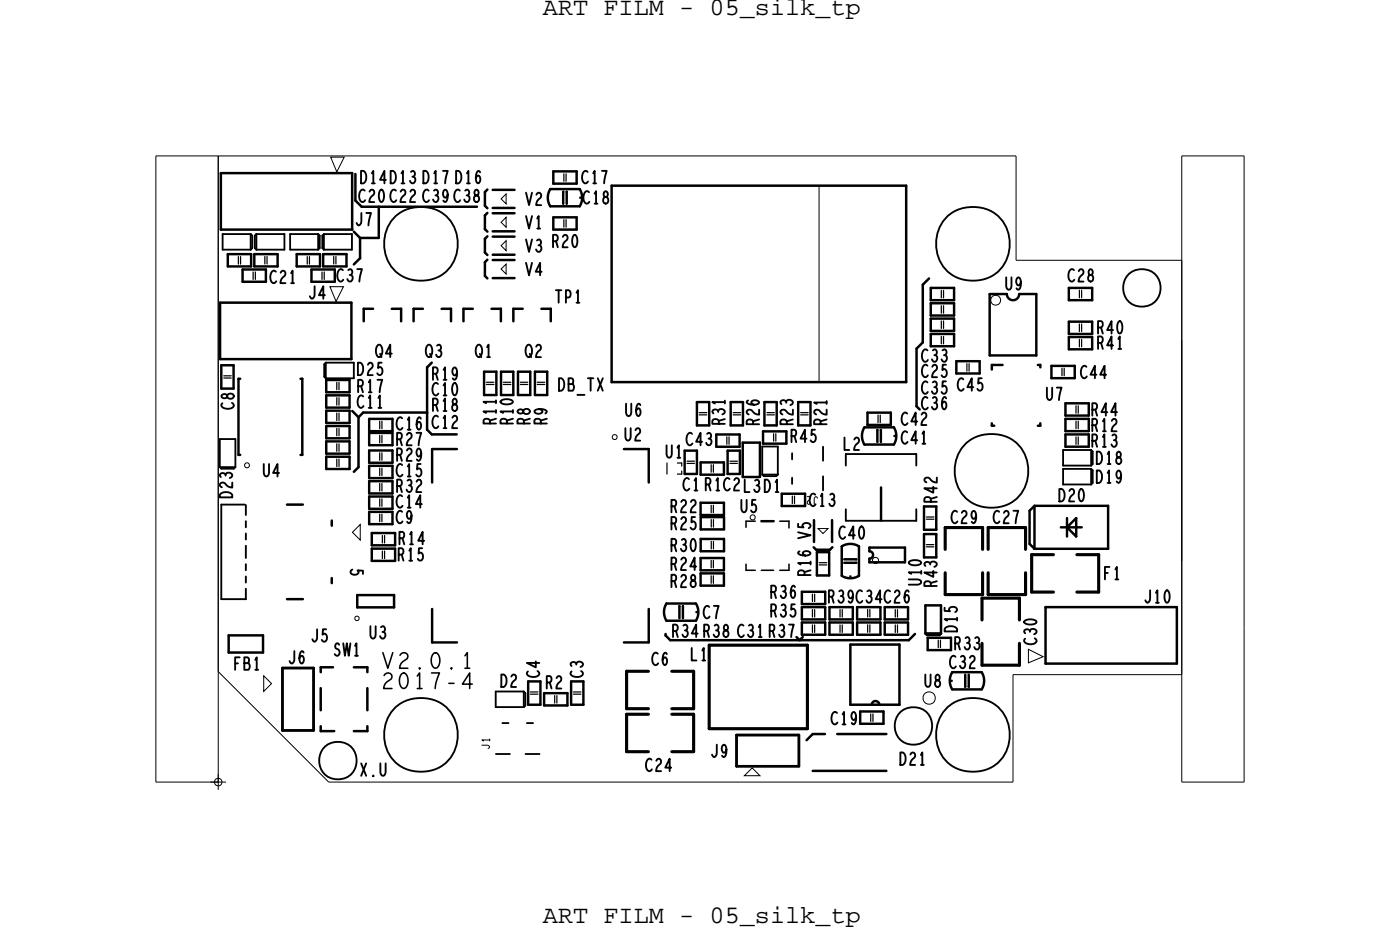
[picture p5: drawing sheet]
<svg xmlns="http://www.w3.org/2000/svg" width="114mm" height="76mm" viewBox="0 0 114 76" stroke-linecap="round" stroke-linejoin="round" font-family="sans-serif">
<defs><g id="words">
<g font-size="2.1">
<text x="44.2" y="1.2">ART FILM - 05_silk_tp</text>
<text x="44.2" y="75.2">ART FILM - 05_silk_tp</text>
</g>
<g font-size="1">
<text x="47.5" y="16.6">C18</text>
<text x="27.4" y="22.9">C37</text>
<text x="34.7" y="29.1">Q3</text>
<text x="38.7" y="29.1">Q1</text>
<text x="75.1" y="29.5">C33</text>
<text x="89.4" y="28.4">R41</text>
<text x="29.1" y="33.2">C11</text>
<text x="29.1" y="32">R17</text>
<text x="32.3" y="35">C16</text>
<text x="35.2" y="30.9">R19</text>
<text x="35.2" y="33.5">R18</text>
<text x="40.4" y="34.6" transform="rotate(-90 40.4 34.6)">R11</text>
<text x="41.8" y="34.6" transform="rotate(-90 41.8 34.6)">R10</text>
<text x="59.1" y="34.6" transform="rotate(-90 59.1 34.6)">R31</text>
<text x="64.6" y="34.7" transform="rotate(-90 64.6 34.7)">R23</text>
<text x="67.3" y="34.7" transform="rotate(-90 67.3 34.7)">R21</text>
<text x="88.9" y="35.1">R12</text>
<text x="18.9" y="40.6" transform="rotate(-90 18.9 40.6)">D23</text>
<text x="32.3" y="38.8">C15</text>
<text x="32.3" y="37.5">R29</text>
<text x="32.3" y="41.4">C14</text>
<text x="32.3" y="40.1">R32</text>
<text x="55.6" y="40">C1 R1C2 L3 D1</text>
<text x="64.4" y="36">R45</text>
<text x="65.9" y="41.2">C13</text>
<text x="88.9" y="36.4">R13</text>
<text x="32.4" y="45.7">R15</text>
<text x="32.4" y="44.3">R14</text>
<text x="54.6" y="44.9">R30</text>
<text x="66" y="46.9" transform="rotate(-90 66 46.9)">R16</text>
<text x="76.3" y="47.8" transform="rotate(-90 76.3 47.8)">R43</text>
<text x="89.9" y="47.2">F1</text>
<text x="54.7" y="51.9">R34 R38 C31 R37</text>
<text x="62.7" y="48.7">R36</text>
<text x="62.7" y="50.2">R35</text>
<text x="77.7" y="52.9">R33</text>
<text x="19" y="54.6">FB1</text>
</g>
</g></defs>
<!-- layer: Board Outline -->
<g fill="none" stroke="#000" stroke-width=".08">
<path d="M12.7 12.7h5.1zM12.7 12.7v51zM17.8 12.7v38.5zM17.8 12.7v42zM17.8 12.7h65zM82.8 12.7v8.5zM96.3 12.7h5.1zM96.3 12.7v51zM101.4 12.7v38.5zM82.8 21.2h13.5zM96.3 27.7v18zM96.3 21.2v33.8z"/>
<path d="M17.8 54.7l9 9zM17.8 51.2v12.5zM82.5 55h13.8zM82.5 55v8.7zM101.4 51.2v12.5zM12.7 63.7h5.1zM26.8 63.7h55.7zM96.3 63.7h5.1z"/>
</g>
<g fill="none" stroke="#000" stroke-width=".2">
<path d="M28.8 18.9l.5 .5zM29 16.3l.5 .5zM29 14.2v2.1zM29.3 19.4h1.6zM29.3 19.4v1.6zM29.5 16.8h9.4zM30.9 16.8v2.6zM28.7 33.5l.5 .5zM28.8 38.4l.4-.4zM29.2 34l.4-.4zM29.2 34v4zM29.3 21l-.5 .5z"/>
<path d="M29.6 33.6h5.2zM34.8 29.9v3.7zM34.8 35l.4 .4zM34.8 33.6v1.4zM35.2 29.5l-.4 .4zM35.2 35.4h2zM74.7 33.1l.2 .3zM74.7 28.4v4.7zM75.2 27.9l-.5 .5zM75.2 23.2v4.7zM75.7 22.7l-.5 .5zM54.2 51.8l.4 .3z"/>
<path d="M54.2 51.6v.2zM54.6 52.1h19.4zM64.9 51.9l.3 .2zM65.4 51.9l-.2 .2zM74.5 51.6l-.5 .5z"/>
</g>
<!-- layer: Components -->
<g fill="none" stroke="#000" stroke-width=".08">
<path d="M26.9 12.8h1.1l-.6 1.2zM40.8 16.2l.4-.4v.8zM40.8 18.1l.4-.4v.8zM66.7 15.1h7.1v16h-7.1zM19.9 37.8l.2-.1 .2 .1v.2l-.2 .1-.2-.1zM26.9 23.4h1.1l-.6 1.2zM40.8 21.9l.4-.4v.8zM40.8 20l.4-.4v.8zM49.9 35.5l.2-.1 .2 .1v.2l-.2 .1-.2-.1zM21.5 55l.6 .7-.6 .6zM28.9 50.3l.2-.1 .1 .1v.2h-.1h-.2zM29.3 42.7v1.3l-.6-.6z"/>
<path d="M61.1 42l.2-.1 .2 .1v.2l-.2 .1-.2-.1zM66.6 43.1h.9l-.4 .4zM71.1 45.5l.2-.1 .2 .1 .1 .2-.1 .1-.2 .1-.2-.1v-.1zM83.8 52.9l1.2 .6-1.2 .5zM60.6 63.2l.7-.7 .6 .7z"/>
<circle cx="81.1" cy="24.5" r=".4"/>
<circle cx="75.7" cy="56.9" r=".5"/>
</g>
<g fill="none" stroke="#000" stroke-width=".2">
<path d="M18 14.1h10.7zM18 14.1v4.6zM18 18.7h10.7zM28.7 14.1v4.6zM39.5 19.5v1.1zM39.5 19.5l.2-.3zM39.5 16.8l.2 .2zM39.5 15.6v1.2zM39.5 15.6l.2-.2zM39.5 18.7l.2 .2zM39.5 17.5v1.2zM39.5 17.5l.2-.2z"/>
<path d="M40.1 19.3h1.8zM40.1 16.9h1.8zM40.1 15.5h1.8zM40.1 18.8h1.8zM40.1 17.4h1.8zM44.8 15.4h2.4zM44.8 16.8h2.4zM44.8 15.4a1.32 1.32 0 0 0 0 1.4M45.1 17.7v1zM45.1 17.7h1.9zM45.1 18.7h1.9zM45.1 15h1.9z"/>
<path d="M45.1 14v1zM45.1 14h1.9zM45.9 15.6h.1M45.9 15.6v1zM46.2 15.6h.1M46.2 15.6v1zM47 17.7v1zM47 14v1zM47.2 15.4a1.32 1.32 0 0 1 0 1.4M49.8 15.1h24zM49.8 15.1v16zM73.8 15.1v16z"/>
<path d="M17.9 24.7h10.7zM17.9 24.7v4.6zM17.9 29.3h10.7zM18 29.8h1zM18 31.7h1zM18 29.8v1.9zM18.6 21.7h1.9zM18.6 20.7v1zM18.6 20.7h1.9zM19 29.8v1.9zM19.4 30.9h.2zM19.4 30.9v6.2z"/>
<path d="M19.4 37.1h.2zM19.8 23h1.9zM19.8 22v1zM19.8 22h1.9zM20.5 20.7v1zM20.7 20.7v1zM20.7 20.7h1.9zM20.7 21.7h1.9zM21.7 22v1zM22.6 20.7v1zM24.2 21.7h1.9zM24.2 20.7v1z"/>
<path d="M24.2 20.7h1.9zM24.5 30.9h.1zM24.5 37.1h.1zM24.6 30.9v6.2zM25.4 23h1.9zM25.4 22v1zM25.4 22h1.9zM26.1 20.7v1zM26.3 20.7v1zM26.3 20.7h1.9zM26.3 21.7h1.9zM26.6 33.5v1z"/>
<path d="M26.6 33.5h1.9zM26.6 34.5h1.9zM26.6 37h1.9zM26.6 36v1zM26.6 36h1.9zM26.6 31v1zM26.6 31h1.9zM26.6 32h1.9zM26.6 37.2v1zM26.6 37.2h1.9zM26.6 38.2h1.9zM26.6 32.2v1z"/>
<path d="M26.6 32.2h1.9zM26.6 33.2h1.9zM26.6 34.7v1zM26.6 34.7h1.9zM26.6 35.7h1.9zM28.2 20.7v1zM28.5 33.5v1zM28.5 36v1zM28.5 31v1zM28.5 37.2v1zM28.5 32.2v1zM28.5 34.7v1z"/>
<path d="M28.6 24.7v4.6zM29.6 25.2v1zM29.6 25.2h.8zM30.1 39.2v1zM30.1 39.2h1.9zM30.1 36.7v1zM30.1 36.7h1.9zM30.1 37.7h1.9zM30.1 36.3h1.9zM30.1 35.3v1zM30.1 35.3h1.9zM30.1 34.1v1z"/>
<path d="M30.1 34.1h1.9zM30.1 35.1h1.9zM30.1 37.9v1zM30.1 37.9h1.9zM30.1 38.9h1.9zM31.9 25.2h.8zM32 35.3v1zM32.7 25.2v1zM33.7 25.2v1zM33.7 25.2h.8zM35.2 36.6v2.7zM35.2 36.6h2z"/>
<path d="M36 25.2h.7zM36.7 25.2v1zM37.8 25.2v1zM37.8 25.2h.7zM39.4 30.3v1.9zM39.4 30.3h1zM39.5 22.5l.2 .2zM39.5 21.4v1.1zM39.5 21.4l.2-.2zM39.5 20.6l.2 .2zM40 25.2h.8zM40.1 22.7h1.8z"/>
<path d="M40.1 21.2h1.8zM40.1 20.7h1.8zM40.4 30.3v1.9zM40.8 25.2v1zM40.8 30.3v1.9zM40.8 30.3h1zM41.8 30.3v1.9zM41.8 25.2v1zM41.8 25.2h.8zM42.2 32.2h1zM42.2 30.3v1.9zM42.2 30.3h1z"/>
<path d="M43.2 30.3v1.9zM43.6 32.2h1zM43.6 30.3v1.9zM43.6 30.3h1zM44.1 25.2h.8zM44.6 30.3v1.9zM44.9 25.2v1zM49.8 31.1h24zM50.8 36.6h2.1zM52.9 36.6v2.7zM55.8 38.6h1zM55.8 36.7v1.9z"/>
<path d="M55.8 36.7h1zM56.8 36.7v1.9zM56.8 34.7h1zM56.8 32.8v1.9zM56.8 32.8h1zM57.1 37.7v1zM57.1 37.7h1.9zM57.1 38.7h1.9zM57.8 32.8v1.9zM58.4 35.4v1zM58.4 35.4h1.9zM58.4 36.4h1.9z"/>
<path d="M59 37.7v1zM59.3 38.6h1zM59.3 36.7v1.9zM59.3 36.7h1zM59.5 32.8h1zM59.5 34.7h1zM59.5 32.8v1.9zM60.3 35.4v1zM60.3 36.7v1.9zM60.5 38.9h1.4zM60.5 36.1h1.4zM60.5 36.1v2.8z"/>
<path d="M60.5 32.8v1.9zM61.9 36.1v2.8zM62.2 35.1v1zM62.2 35.1h1.9zM62.2 36.1h1.9zM62.3 32.8h1zM62.3 34.7h1zM62.3 32.8v1.9zM63.3 32.8v1.9zM65 32.8h1zM65 34.7h1zM65 32.8v1.9z"/>
<path d="M66 32.8v1.9zM70.4 34.8h2.4zM70.4 36.2h2.4zM70.4 34.8a1.32 1.32 0 0 0 0 1.4M70.7 34.6h1.9zM70.7 33.6v1zM70.7 33.6h1.9zM71.5 35h.1M71.5 35v1zM71.8 35v1zM71.8 35h.1M71.8 39.7v2.7z"/>
<path d="M72.6 33.6v1zM72.8 34.8a1.32 1.32 0 0 1 0 1.4M75.8 28.2h1.9zM75.8 27.2v1zM75.8 27.2h1.9zM75.8 26v1zM75.8 26h1.9zM75.8 27h1.9zM75.8 24.5h1.9zM75.8 23.5v1zM75.8 23.5h1.9zM75.8 25.7h1.9z"/>
<path d="M75.8 24.7v1zM75.8 24.7h1.9zM77.7 27.2v1zM77.7 26v1zM77.7 23.5v1zM77.7 24.7v1zM77.9 30.4h1.9zM77.9 29.4v1zM77.9 29.4h1.9zM79.8 29.4v1zM80.6 24h1.4zM80.6 24v5z"/>
<path d="M80.6 29h3.8zM80.8 29.7v.4zM80.8 29.7h.9zM80.8 34.7h.2zM80.8 34.5v.2zM82 24l.2 .3 .3 .2 .4-.2 .1-.3M83 24h1.4zM84.4 24v5zM84.6 29.7h.2zM84.6 34.7h.2zM84.8 29.7v.2zM84.8 34.5v.2z"/>
<path d="M85.7 29.8v1zM85.7 29.8h1.9zM85.7 30.8h1.9zM86.8 33.9h1.9zM86.8 32.9v1zM86.8 32.9h1.9zM86.8 36.4h1.9zM86.8 35.4v1zM86.8 35.4h1.9zM86.8 34.1v1zM86.8 34.1h1.9zM86.8 35.1h1.9z"/>
<path d="M87.1 27.5v1zM87.1 27.5h1.9zM87.1 28.5h1.9zM87.1 26.2v1zM87.1 26.2h1.9zM87.1 27.2h1.9zM87.1 23.5v1zM87.1 23.5h1.9zM87.1 24.5h1.9zM87.6 29.8v1zM88.7 32.9v1zM88.7 35.4v1z"/>
<path d="M88.7 34.1v1zM89 27.5v1zM89 26.2v1zM89 23.5v1zM18.6 51.8h2.8zM18.6 51.8v1.4zM18.6 53.2h2.8zM21.4 51.8v1.4zM23 54.4h2.6zM23 54.4v5.1zM23 59.5h2.6zM23.4 41.1h1.3z"/>
<path d="M23.4 48.8h1.3zM25.6 54.4v5.1zM26.1 54.4v.4zM26.1 54.4h1zM26.1 59.2v.4zM26.1 59.6h1.1zM26.1 56.1v1.8zM27 42.4v.4zM27 47.1v.4zM28.8 54.4h1.1zM28.8 59.6h1.1zM29.1 48.5v1z"/>
<path d="M29.1 48.5h3zM29.1 49.5h3zM29.9 54.4v.4zM29.9 56.1v1.8zM29.9 59.2v.4zM30.1 40.2h1.9zM30.1 41.7v1zM30.1 41.7h1.9zM30.1 42.7h1.9zM30.1 40.4v1zM30.1 40.4h1.9zM30.1 41.4h1.9z"/>
<path d="M30.3 45.7h1.9zM30.3 44.7v1zM30.3 44.7h1.9zM30.3 44.4h1.9zM30.3 43.4v1zM30.3 43.4h1.9zM32 41.7v1zM32.1 48.5v1zM35.2 52.3h2zM35.2 49.6v2.7zM43 57.4h1zM43 55.5v1.9z"/>
<path d="M43 55.5h1zM44 55.5v1.9zM44.3 57.5h1.9zM44.3 56.5v1zM44.3 56.5h1.9zM46.2 56.5v1zM46.5 57.4h1zM46.5 55.5v1.9zM46.5 55.5h1zM47.5 55.5v1.9zM50.8 52.3h2.1zM52.9 49.6v2.7z"/>
<path d="M54.3 49.2h2.4zM54.3 50.6h2.4zM54.3 49.2a1.32 1.32 0 0 0 0 1.4M55.4 49.4h.1M55.4 49.4v1zM55.6 49.4v1zM55.6 49.4h.1M56.7 49.2a1.32 1.32 0 0 1 0 1.4M57.1 47.7h1.9zM57.1 46.7v1zM57.1 46.7h1.9zM57.1 45.5v1z"/>
<path d="M57.1 45.5h1.9zM57.1 46.5h1.9zM57.1 42h1.9zM57.1 41v1zM57.1 41h1.9zM57.1 44.9h1.9zM57.1 43.9v1zM57.1 43.9h1.9zM57.1 43.1h1.9zM57.1 42.1v1zM57.1 42.1h1.9zM59 46.7v1z"/>
<path d="M59 45.5v1zM59 41v1zM59 43.9v1zM59 42.1v1zM60 59.9h5.1zM60 59.9v2.5zM62 42.5h1zM63.7 40.2v1zM63.7 40.2h1.9zM63.7 41.2h1.9zM65.1 59.9v2.5zM65.3 48.2v1z"/>
<path d="M65.3 48.2h1.9zM65.3 49.2h1.9zM65.3 50.5h1.9zM65.3 49.5v1zM65.3 49.5h1.9zM65.3 51.7h1.9zM65.3 50.7v1zM65.3 50.7h1.9zM65.6 40.2v1zM66.2 59.8h1zM66.3 44.6l.2 .2zM66.3 42.4v1.7z"/>
<path d="M66.5 44.8h1.1zM66.6 46.9h1zM66.6 45v1.9zM66.6 45h1zM67.2 48.2v1zM67.2 49.5v1zM67.2 50.7v1zM67.6 45v1.9zM67.6 50.5h1.9zM67.6 49.5v1zM67.6 49.5h1.9zM67.6 51.7h1.9z"/>
<path d="M67.6 50.7v1zM67.6 50.7h1.9zM67.6 44.8l.2-.2zM67.8 42.4v1.7zM68.2 59.8h4zM68.6 46.9a1.32 1.32 0 0 0 1.4 0M68.6 44.5v2.4zM68.6 44.5a1.32 1.32 0 0 1 1.4 0M68.8 45.6h1zM68.8 45.8h1zM69.3 57.4h4zM69.3 52.5v4.9z"/>
<path d="M69.3 52.5h4zM69.5 49.5v1zM69.5 50.7v1zM69.8 45.6h.1M69.8 45.8h.1M69.8 49.5v1zM69.8 49.5h1.9zM69.8 50.5h1.9zM69.8 50.7v1zM69.8 50.7h1.9zM69.8 51.7h1.9zM70 44.5v2.4z"/>
<path d="M70.1 59h1.9zM70.1 58v1zM70.1 58h1.9zM70.8 45.5v.3zM70.8 45.8h2.9zM70.8 44.6h2.9zM70.8 44.6v.3zM70.8 44.9l.2 .1 .1 .2-.1 .2-.2 .1M71 57.4l.1-.2 .2-.1 .2 .1 .1 .2M71.7 49.5v1zM71.7 50.7v1zM72 58v1z"/>
<path d="M72.1 51.7h1.9zM72.1 50.7v1zM72.1 50.7h1.9zM72.1 50.5h1.9zM72.1 49.5v1zM72.1 49.5h1.9zM73.3 52.5v4.9zM73.7 44.6v1.2zM74 50.7v1zM74 49.5v1zM75.3 45.4h1zM75.3 43.5v1.9z"/>
<path d="M75.3 43.5h1zM75.3 41.3h1zM75.3 43.2h1zM75.3 41.3v1.9zM75.4 51.6l.1 .1zM75.4 51.6h1.3zM75.4 49.3h1.3zM75.4 49.3v2.3zM75.5 51.7h1zM75.6 52v1zM75.6 52h1.9zM75.6 53h1.9z"/>
<path d="M76.3 43.5v1.9zM76.3 41.3v1.9zM76.5 51.7l.2-.1zM76.7 49.3v2.3zM77.6 56.2h2.4zM77.6 54.8h2.4zM77.6 54.8a1.32 1.32 0 0 0 0 1.4M78.6 55.9h.1M78.6 55v.9zM78.9 55.9h.1M78.9 55v.9zM80 54.8a1.32 1.32 0 0 1 0 1.4"/>
<path d="M83.9 41.6l.4-.4zM83.9 41.6v2.7zM83.9 44.3l.4 .4zM84.3 44.7h.1M84.3 41.2v3.5zM84.3 41.2h6zM84.3 44.7h6zM85.2 49.5h10.7zM85.2 49.5v4.6zM85.2 54.1h10.7zM86.4 43h1.7zM86.9 42.2v.8z"/>
<path d="M86.9 43l.8-.8zM86.9 43l.8 .7zM86.9 43v.7zM87.7 42.2v1.5zM90.3 41.2v3.5zM95.9 49.5v4.6zM60 62.4h5.1zM65.7 60.3l.5-.5zM66.2 62.8h6z"/>
</g>
<path d="M60.8 42.5h.7zM60.8 42.5v.5zM60.8 46v.5zM60.8 46.5h.7zM62 46.5h1zM63.5 42.5h.8zM63.5 46.5h.8zM64.3 42.5v.5zM64.3 46v.5z" fill="none" stroke="#000" stroke-width=".12"/>
<g fill="none" stroke="#000" stroke-width=".1">
<path d="M45.9 17.9v.6zM45.9 14.2v.6zM46.1 17.9v.6zM46.1 14.2v.6zM18.2 30.6h.6zM18.2 30.8h.6zM19.4 20.9v.6zM19.6 20.9v.6zM20.6 22.2v.6zM20.8 22.2v.6zM21.6 20.9v.6zM21.8 20.9v.6z"/>
<path d="M25 20.9v.6zM25.2 20.9v.6zM26.2 22.2v.6zM26.4 22.2v.6zM27.2 20.9v.6zM27.4 20.9v.6zM27.4 33.6v.7zM27.4 36.2v.6zM27.4 31.1v.7zM27.4 37.4v.6zM27.4 32.4v.6zM27.4 34.9v.6z"/>
<path d="M27.6 33.6v.7zM27.6 36.2v.6zM27.6 31.1v.7zM27.6 37.4v.6zM27.6 32.4v.6zM27.6 34.9v.6zM30.9 39.4v.6zM30.9 36.9v.6zM30.9 35.5v.6zM30.9 34.3v.6zM30.9 38.1v.6zM31.1 39.4v.6z"/>
<path d="M31.1 36.9v.6zM31.1 35.5v.6zM31.1 34.3v.6zM31.1 38.1v.6zM39.6 31.3h.6zM39.6 31.1h.6zM41 31.3h.6zM41 31.1h.6zM42.4 31.3h.6zM42.4 31.1h.6zM43.8 31.3h.6zM43.8 31.1h.6z"/>
<path d="M54.3 37.7v.9zM55.2 38.6h.3zM55.2 37.7h.3zM55.5 38.4v.2zM55.5 37.7v.3zM56 37.7h.6zM56 37.6h.6zM57 33.8h.6zM57 33.6h.6zM57.9 37.9v.6zM58.1 37.9v.6zM59.2 35.6v.6z"/>
<path d="M59.4 35.6v.6zM59.5 37.7h.6zM59.5 37.6h.6zM59.7 33.6h.6zM59.7 33.8h.6zM62.5 33.6h.6zM62.5 33.8h.6zM63 35.3v.6zM63.2 35.3v.6zM65.2 33.6h.6zM65.2 33.8h.6zM71.5 33.8v.6z"/>
<path d="M71.7 33.8v.6zM72.9 35.5v.1zM76.7 27.4v.6zM76.7 26.1v.7zM76.7 23.7v.6zM76.7 24.9v.6zM76.9 27.4v.6zM76.9 26.1v.7zM76.9 23.7v.6zM76.9 24.9v.6zM78.8 29.6v.6zM79 29.6v.6z"/>
<path d="M86.5 30v.6zM86.7 30v.6zM87.7 33.1v.6zM87.7 35.6v.6zM87.7 34.3v.6zM87.8 33.1v.6zM87.8 35.6v.6zM87.8 34.3v.6zM87.9 27.6v.7zM87.9 26.4v.6zM87.9 23.6v.7zM88.1 27.6v.7z"/>
<path d="M88.1 26.4v.6zM88.1 23.6v.7zM30.9 41.9v.6zM30.9 40.6v.6zM31.1 41.9v.6zM31.1 40.6v.6zM31.2 44.9v.6zM31.2 43.6v.6zM31.3 44.9v.6zM31.3 43.6v.6zM43.2 56.5h.6zM43.2 56.4h.6z"/>
<path d="M45.2 56.7v.6zM45.4 56.7v.6zM46.7 56.5h.6zM46.7 56.4h.6zM56.7 49.8v.1zM57.9 46.9v.6zM57.9 45.6v.7zM57.9 41.2v.6zM57.9 44.1v.6zM57.9 42.3v.6zM58.1 46.9v.6zM58.1 45.6v.7z"/>
<path d="M58.1 41.2v.6zM58.1 44.1v.6zM58.1 42.3v.6zM64.6 40.4v.6zM64.7 40.4v.6zM66.2 48.4v.6zM66.2 49.7v.6zM66.2 50.9v.6zM66.4 48.4v.6zM66.4 49.7v.6zM66.4 50.9v.6zM66.7 46h.7z"/>
<path d="M66.7 45.8h.7zM68.4 49.7v.6zM68.4 50.9v.6zM68.6 49.7v.6zM68.6 50.9v.6zM69.3 46.9v.1zM70.7 49.6v.7zM70.7 50.9v.6zM70.9 49.6v.7zM70.9 50.9v.6zM70.9 58.2v.6zM71.1 58.2v.6z"/>
<path d="M72.9 50.9v.6zM72.9 49.7v.6zM73.1 50.9v.6zM73.1 49.7v.6zM75.5 44.5h.6zM75.5 44.4h.6zM75.5 42.1h.6zM75.5 42.3h.6zM76.4 52.1v.7zM76.6 52.1v.7zM77.5 55.5h.1z"/>
</g>
<g fill="none" stroke="#000" stroke-width=".15">
<path d="M18.1 19.1h2.3zM18.1 19.1v1.2zM20.4 19.1l.2 .1zM20.4 19.1v1.2zM20.6 19.2v1zM20.8 19.2v1zM20.9 19.1l-.1 .1zM20.9 19.1v1.2zM20.9 19.1h2.3zM23.2 19.1v1.2zM23.6 19.1h2.3zM23.6 19.1v1.2z"/>
<path d="M25.9 19.1l.2 .1zM25.9 19.1v1.2zM26.1 19.2v1zM26.3 19.2v1zM26.4 19.1l-.1 .1zM26.4 19.1v1.2zM26.4 19.1h2.3zM28.7 19.1v1.2zM17.9 38l.1 .2zM17.9 38h1.3zM17.9 35.8h1.3zM17.9 35.8v2.2z"/>
<path d="M18.1 20.3h2.3zM19.2 38l-.2 .2zM19.2 35.8v2.2zM20.6 20.2l-.2 .1zM20.8 20.2l.1 .1zM20.9 20.3h2.3zM23.6 20.3h2.3zM26.1 20.2l-.2 .1zM26.3 20.2l.1 .1zM26.4 20.3h2.3zM26.4 30.7l.1 .1zM26.4 29.7v1z"/>
<path d="M26.4 29.7l.1-.2zM26.5 29.5v1.3zM26.5 30.8h2.3zM26.5 29.5h2.3zM28.8 29.5v1.3zM62.1 38.7l.1 .1zM62.1 38.7h1.3zM62.1 36.4h1.3zM62.1 36.4v2.3zM62.2 38.8h1zM63.2 38.8l.2-.1zM63.4 36.4v2.3z"/>
<path d="M64.5 38.9v.5zM64.5 36.9v.5zM67.1 36.4v1.1zM67.1 38.8v1.1zM68.9 37h5.8zM68.9 37v.9zM74.7 37v.9zM86.6 38.2h2.3zM86.6 38.2v1.3zM86.6 39.5h2.3zM86.6 36.7h2.3zM86.6 36.7v1.2z"/>
<path d="M86.6 37.9h2.3zM88.9 38.2l.1 .1zM88.9 39.5l.1-.2zM88.9 38.2v1.3zM88.9 36.7l.1 .1zM88.9 37.9l.1-.1zM88.9 36.7v1.2zM89 38.3v1zM89 36.8v1zM18 41.1h2zM18 41.1v7.7zM18 48.8h2z"/>
<path d="M20 43.5v.5zM20 42.5v.5zM20 41.1v.9zM20 48v.8zM20 47v.5zM20 46v.5zM20 44.5v1zM40.4 56.3h2.3zM40.4 56.3v1.3zM40.4 57.6h2.3zM40.9 58.9h.5zM42.7 56.3l.1 .2z"/>
<path d="M42.7 57.6l.1-.1zM42.7 56.3v1.3zM42.8 56.5v1zM42.9 58.9h.5zM68.9 42.4h5.8zM68.9 41.5v.9zM74.7 41.5v.9zM40.4 61.4h1.1zM42.8 61.4h1.2z"/>
<circle cx="34.3" cy="19.9" r="3"/>
<circle cx="79.3" cy="19.9" r="3"/>
<circle cx="80.8" cy="38.4" r="3"/>
<circle cx="93" cy="23.5" r="1.54"/>
<circle cx="34.3" cy="59.9" r="3"/>
<circle cx="74.4" cy="59.1" r="1.54"/>
<circle cx="79.3" cy="59.9" r="3"/>
<circle cx="27.5" cy="62" r="1.54"/>
</g>
<g fill="none" stroke="#000" stroke-width=".25">
<path d="M51.1 54.7h1.7zM51.1 54.7v3zM51.1 57.7h1.7zM51.1 58.2h1.7zM51.1 58.2v3zM54.7 57.7h1.8zM54.7 54.7h1.8zM54.7 58.2h1.8zM56.5 54.7v3zM56.5 58.2v3zM57.8 59.4h8zM57.8 52.6v6.8z"/>
<path d="M57.8 52.6h8zM65.8 52.6v6.8zM77 43h3.1zM77 43v1.7zM77 46.7v1.7zM77 48.4h3.1zM80 48.7h3.1zM80 48.7v1.8zM80 52.4v1.8zM80 54.2h3.1zM80.1 43v1.7zM80.1 46.7v1.7z"/>
<path d="M80.5 43h3.1zM80.5 43v1.7zM80.5 46.7v1.7zM80.5 48.4h3.1zM83.1 48.7v1.8zM83.1 52.4v1.8zM83.6 43v1.7zM83.6 46.7v1.7zM84.1 45.2h1.7zM84.1 45.2v3zM84.1 48.2h1.7zM87.7 48.2h1.8z"/>
<path d="M87.7 45.2h1.8zM89.5 45.2v3zM51.1 61.2h1.7zM54.7 61.2h1.8z"/>
</g>
<!-- layer: Text -->
<g fill="none" stroke="#000" stroke-width=".15">
<path d="M29.4 13.9a.53 .53 0 0 1 .5 .4 .53 .53 0 0 1-.2 .5l-.1 .1h-.2zM29.4 17.3v.9l-.2 .2-.1-.2M29.7 15.5l-.1-.1a.56 .56 0 0 0-.3 .5 .56 .56 0 0 0 .3 .6l.1-.2M29.8 17.3h.4l-.2 1.1M30.1 15.6a.22 .22 0 0 1 .3-.1 .22 .22 0 0 1 0 .3 .69 .69 0 0 0-.3 .7h.4M30.3 14.1l.1-.2v1M30.3 14.9h.2M31 15.5l.1-.1a.71 .71 0 0 1 0 1.1 .75 .75 0 0 1-.1-1zM31.4 14.6h-.4l.3-.7v1M31.8 13.9a.53 .53 0 0 1 .5 .4 .53 .53 0 0 1-.1 .5l-.2 .1h-.2zM32.3 15.5l-.2-.1a.56 .56 0 0 0-.3 .5 .56 .56 0 0 0 .3 .6l.2-.2M32.6 15.6a.22 .22 0 0 1 .4-.1 .22 .22 0 0 1 0 .3 .69 .69 0 0 0-.4 .7h.4"/>
<path d="M32.7 14.1l.1-.2v1M32.7 14.9h.2M33.4 15.6a.22 .22 0 0 1 .4-.1 .22 .22 0 0 1 0 .3 .69 .69 0 0 0-.4 .7h.4M33.5 14a.22 .22 0 0 1 .3 .1 .22 .22 0 0 1-.1 .3M33.6 14.4a.25 .25 0 0 1 .2 .3 .25 .25 0 0 1-.3 .2l-.1-.2M34.5 13.9a.53 .53 0 0 1 .4 .4 .53 .53 0 0 1-.1 .5l-.1 .1h-.2zM34.9 15.5l-.1-.1a.56 .56 0 0 0-.3 .5 .56 .56 0 0 0 .3 .6l.2-.2M35.4 15.5a.22 .22 0 0 1 .3 .1 .22 .22 0 0 1-.1 .3M35.4 14.1l.1-.2v1M35.4 14.9h.2M35.5 15.9a.25 .25 0 0 1 .2 .3 .25 .25 0 0 1-.4 .2v-.1M36.1 13.9h.4l-.2 1"/>
<path d="M36.5 15.8l-.1 .3a.3 .3 0 0 1-.3-.3 .3 .3 0 0 1 .3-.3 .78 .78 0 0 1-.1 1l-.2-.2M37.2 13.9a.53 .53 0 0 1 .4 .4 .53 .53 0 0 1-.1 .5l-.1 .1h-.2zM37.5 15.5l-.2-.1a.56 .56 0 0 0-.3 .5 .56 .56 0 0 0 .3 .6l.2-.2M37.9 15.5a.22 .22 0 0 1 .3 .1 .22 .22 0 0 1-.1 .3M38 15.9a.25 .25 0 0 1 .3 .3 .25 .25 0 0 1-.4 .2l-.1-.1M38 14.1l.2-.2v1M38 14.9h.3M38.7 15.5l-.1 .2 .1 .2a.27 .27 0 0 1 .3 .3 .27 .27 0 0 1-.3 .2l-.1-.2a.28 .28 0 0 1 .3-.3l.1-.3zM39.1 14l-.1-.1a.7 .7 0 0 0 0 1 .39 .39 0 0 0 0-.6l-.2 .2M42.9 15.7l.2 1 .2-1M42.9 19.5l.2 1 .2-1M42.9 17.6l.2 1 .2-1"/>
<path d="M43.7 15.9a.22 .22 0 0 1 .3-.2 .22 .22 0 0 1 0 .4 .69 .69 0 0 0-.3 .6h.4M43.8 19.6a.22 .22 0 0 1 .3 .1 .22 .22 0 0 1-.1 .3M43.8 17.8l.1-.2v1M43.8 18.6h.2M43.9 20a.25 .25 0 0 1 .2 .3 .25 .25 0 0 1-.4 .1v-.1M45.1 19.7h.2l.1-.2v-.3l-.1-.1h-.2v1M45.3 19.7l.1 .4M45.9 19.3a.22 .22 0 0 1 .3-.1 .22 .22 0 0 1 0 .3 .69 .69 0 0 0-.4 .6h.4M46.8 19.2v-.1a.71 .71 0 0 1 0 1 .75 .75 0 0 1 0-.9zM47.9 14l-.1-.1a.56 .56 0 0 0-.4 .5 .56 .56 0 0 0 .3 .5l.2-.1M48 15.7l-.1-.1a.56 .56 0 0 0-.4 .5 .56 .56 0 0 0 .3 .5l.2-.2M48.3 14.1l.2-.2v1"/>
<path d="M48.3 14.9h.3M48.4 15.8l.2-.2v1M49 13.9h.4l-.2 1M49.3 15.6l-.1 .2v.2a.27 .27 0 0 1 .4 .3 .27 .27 0 0 1-.4 .2l-.1-.2a.28 .28 0 0 1 .4-.3v-.3zM18.1 32.2a.25 .25 0 0 0 .2 .2 .25 .25 0 0 0 .3-.3 .25 .25 0 0 1 .3 0 .25 .25 0 0 1 0 .4h-.1a.28 .28 0 0 1-.3-.3l-.2-.1zM18.4 38.7a.22 .22 0 0 0-.3-.2 .22 .22 0 0 0-.1 .4M18.9 32.8a.25 .25 0 0 1 .1 .3 .25 .25 0 0 1-.3 .2l-.5-.1-.2-.2 .1-.2M18.9 39.3v.4a.88 .88 0 0 1-.7-.4h-.1a.19 .19 0 0 0-.2 .1 .19 .19 0 0 0 .1 .2l.1 .1M21.5 37.8v.7l.2 .3 .2-.3v-.7M22.5 22.1l-.1-.1a.56 .56 0 0 0-.4 .5 .56 .56 0 0 0 .3 .6l.2-.2M22.7 38.5h-.5l.4-.7v1M22.9 22.2a.22 .22 0 0 1 .3-.1 .22 .22 0 0 1 0 .4 .69 .69 0 0 0-.4 .6h.5"/>
<path d="M23.7 22.3l.1-.3v1.1M23.7 23.1h.3M25.6 23.3v.8l-.2 .2-.2-.2M26.5 24h-.5l.3-.7v1M27.9 22l-.1-.1a.56 .56 0 0 0-.3 .5 .56 .56 0 0 0 .3 .5l.2-.1M28.4 22a.22 .22 0 0 1 .3 .1 .22 .22 0 0 1-.1 .3M29.1 21.9h.4l-.2 1M29.2 29.5a.53 .53 0 0 1 .4 .4 .53 .53 0 0 1-.1 .5l-.1 .2h-.2zM29.2 31.5h.2l.2-.2v-.2l-.2-.2h-.2v1.1M29.6 32.3l-.1-.1a.56 .56 0 0 0-.4 .5 .56 .56 0 0 0 .3 .5l.2-.1M30 29.7a.22 .22 0 0 1 .3-.1 .22 .22 0 0 1 0 .3 .69 .69 0 0 0-.3 .7h.4M30 32.4l.2-.2v1"/>
<path d="M30 31.1l.2-.2v1.1M30.7 28.2l.1-.1a.5 .5 0 0 1 .3 .8l-.1 .2a.5 .5 0 0 1-.3-.8zM30.8 30.9h.3l-.2 1.1M30.8 32.4l.1-.2v1M31 28.8l.1 .3M31.1 29.5h-.3v.5l.1-.1a.31 .31 0 0 1 .3 .3 .31 .31 0 0 1-.3 .3l-.2-.1M31.9 28.8h-.5l.4-.7v1M32.4 37.1h.2l.1-.2v-.3l-.1-.1h-.2v1M32.4 35.8h.2l.1-.2v-.2l-.1-.1h-.2v1M32.4 39.6h.2l.1-.1v-.3l-.1-.1h-.2v1M32.6 35.8l.1 .5M32.8 34.1l-.2-.1a.56 .56 0 0 0-.3 .5 .56 .56 0 0 0 .3 .5l.2-.2"/>
<path d="M32.8 37.9l-.2-.1a.56 .56 0 0 0-.3 .5 .56 .56 0 0 0 .3 .5l.2-.1M33.2 36.7a.22 .22 0 0 1 .3-.1 .22 .22 0 0 1 0 .3 .69 .69 0 0 0-.4 .6h.4M33.2 35.4a.22 .22 0 0 1 .3-.1 .22 .22 0 0 1 0 .4 .69 .69 0 0 0-.4 .6h.4M33.2 39.1a.22 .22 0 0 1 .3 .1 .22 .22 0 0 1-.1 .3M33.2 34.2l.1-.2v1M33.2 38l.1-.2v1M33.9 35.3h.4l-.2 1M33.9 39.2a.22 .22 0 0 1 .4-.1 .22 .22 0 0 1 0 .4 .69 .69 0 0 0-.4 .6h.4M34.3 37.8h-.3v.4h.1a.31 .31 0 0 1 .2 .3 .31 .31 0 0 1-.3 .3l-.1-.1M34.3 34.1l-.1-.1a.7 .7 0 0 0-.1 1 .39 .39 0 0 0 0-.6l-.2 .2M34.3 36.9l-.1 .3a.3 .3 0 0 1-.3-.3 .3 .3 0 0 1 .3-.3 .78 .78 0 0 1-.1 .9l-.1-.1M34.8 28.2l.1-.1a.5 .5 0 0 1 .3 .8l-.2 .2a.5 .5 0 0 1-.2-.8z"/>
<path d="M35.3 30.4h.2l.1-.1v-.3l-.1-.1h-.2v1M35.3 33h.2l.1-.1v-.3l-.1-.1h-.2v1M35.6 28.2a.22 .22 0 0 1 .3 0 .22 .22 0 0 1-.1 .3M35.7 31.3l-.1-.1a.56 .56 0 0 0-.4 .5 .56 .56 0 0 0 .3 .5l.2-.1M35.7 33.9h-.1a.56 .56 0 0 0-.4 .5 .56 .56 0 0 0 .3 .5l.2-.2M36.1 31.4l.2-.2v1M36.1 30.1l.2-.2v1M36.1 32.7l.2-.2v1M36.1 34.1l.2-.2v1M36.1 32.2h.3M36.1 34.9h.3M36.9 34a.22 .22 0 0 1 .3-.1 .22 .22 0 0 1 0 .4 .69 .69 0 0 0-.4 .6h.5"/>
<path d="M37 31.2a.71 .71 0 0 1 0 1 .75 .75 0 0 1 0-1zM37 32.5l-.1 .2v.2a.27 .27 0 0 1 .4 .3 .27 .27 0 0 1-.4 .2l-.1-.2a.28 .28 0 0 1 .4-.3v-.3zM37.2 30.3l-.1 .2a.3 .3 0 0 1-.2-.2 .3 .3 0 0 1 .2-.3 .78 .78 0 0 1-.1 .9l-.1-.1M38.9 28.2v-.1a.5 .5 0 0 1 .3 .8l-.1 .2a.5 .5 0 0 1-.3-.8zM39.7 28.3l.1-.2v1M39.9 34.5v-.2l-.1-.2h-.3l-.1 .2v.2h1M40.4 32.7h-1l.2 .1M40.4 33.5h-1l.2 .1M40.8 32.6a.78 .78 0 0 1 1 .1 .71 .71 0 0 1-1 0zM41.3 34.5v-.2l-.1-.2h-.3l-.1 .2v.2h1M41.8 33.5h-1l.2 .1M42.2 33.4a.25 .25 0 0 0 .3 .3 .25 .25 0 0 0 .2-.3 .25 .25 0 0 1 .4-.1 .25 .25 0 0 1-.1 .4h-.1a.28 .28 0 0 1-.3-.3l-.2-.1z"/>
<path d="M42.7 34.5v-.2l-.2-.2h-.2l-.1 .2v.2h1M42.9 21.4l.2 1 .2-1M42.9 28.2l.1-.1a.5 .5 0 0 1 .3 .8l-.1 .2a.5 .5 0 0 1-.3-.8zM43.2 28.8l.1 .3M43.2 34.1l-.5 .2M43.7 28.2a.22 .22 0 0 1 .3-.1 .22 .22 0 0 1 0 .4 .69 .69 0 0 0-.3 .6h.4M43.9 33.3l.3 .1a.3 .3 0 0 1-.3 .3 .3 .3 0 0 1-.3-.3 .78 .78 0 0 1 1 .1l-.2 .2M44.1 34.5v-.2l-.2-.2h-.2l-.2 .2v.2h1.1M44.1 22.1h-.5l.4-.7v1M44.6 34.1l-.5 .2M45.3 23.6h.4M45.5 23.6v1.1"/>
<path d="M45.5 30.8a.53 .53 0 0 1 .5 .4 .53 .53 0 0 1-.1 .5l-.2 .1h-.2zM46.1 24.2h.2l.2-.1v-.3l-.2-.2h-.2v1.1M46.3 31.3h.4l.1 .2-.2 .3h-.3v-1l.4 .1v.1l-.1 .3M47 23.8l.1-.2v1.1M47 24.7h.2M47 32.2h.6M47.9 30.8h.4M48.1 30.8v1M48.7 30.8l.4 1M49.1 30.8l-.4 1M51 34.9v.7l.2 .3 .2-.3v-.7M51 32.9v.7l.2 .3 .2-.3v-.7"/>
<path d="M51.8 35a.22 .22 0 0 1 .3-.1 .22 .22 0 0 1 0 .4 .69 .69 0 0 0-.3 .6h.4M52.2 33l-.1-.1a.7 .7 0 0 0-.1 1 .39 .39 0 0 0 0-.6l-.2 .2M54.3 36.3v.7l.2 .3 .2-.3v-.7M55.2 36.5l.1-.2v1M55.2 37.3h.2M56.1 39l-.1-.1a.56 .56 0 0 0-.3 .5 .56 .56 0 0 0 .3 .6l.2-.2M56.4 35.3h-.1a.56 .56 0 0 0-.4 .5 .56 .56 0 0 0 .3 .5l.2-.2M56.6 39.1l.1-.2v1.1M57.2 36h-.5l.4-.7v1M57.5 39.5h.2l.2-.2v-.2l-.2-.2h-.2v1.1M57.6 35.3a.22 .22 0 0 1 .3 .1 .22 .22 0 0 1-.1 .3M57.7 35.7a.25 .25 0 0 1 .3 .3 .25 .25 0 0 1-.4 .2l-.1-.1"/>
<path d="M58.4 39.1l.1-.2v1.1M58.5 33.5a.22 .22 0 0 0-.3-.2 .22 .22 0 0 0-.1 .4M58.6 34.5v-.2l-.2-.1h-.2l-.2 .1v.2h1.1M59.1 32.8h-1.1l.2 .1M59.4 39l-.1-.1a.56 .56 0 0 0-.3 .5 .56 .56 0 0 0 .3 .6l.2-.2M59.8 39.1a.22 .22 0 0 1 .4-.1 .22 .22 0 0 1 0 .3 .69 .69 0 0 0-.4 .7h.4M61 32.6l-.2 .1a.7 .7 0 0 0 1 .1 .39 .39 0 0 0-.6 0l.2 .2M61.4 34.6v-.3l-.2-.1h-.2l-.2 .1v.3h1M61.8 33.4v.4a.88 .88 0 0 1-.6-.4h-.1a.19 .19 0 0 0-.2 .1 .19 .19 0 0 0 0 .2l.1 .1M61.8 34.2l-.4 .1M64.1 32.7a.22 .22 0 0 0-.4-.1 .22 .22 0 0 0 0 .3M64.1 34.6v-.3l-.1-.1h-.3l-.1 .1v.3h1"/>
<path d="M64.5 35.5h.2l.2-.1v-.3l-.2-.1h-.2v1M64.6 33.4v.4a.88 .88 0 0 1-.7-.4h-.1a.19 .19 0 0 0-.2 .1 .19 .19 0 0 0 0 .2l.2 .1M65.7 35.7h-.5l.4-.7v1M66.4 35h-.3v.4h.1a.31 .31 0 0 1 .3 .3 .31 .31 0 0 1-.3 .3l-.2-.1M66.9 34.6v-.3l-.2-.1h-.2l-.2 .1v.3h1M67.3 32.8h-1l.2 .1M67.3 33.4v.4a.88 .88 0 0 1-.6-.4h-.1a.19 .19 0 0 0-.2 .1 .19 .19 0 0 0 0 .2l.1 .1M68.8 35.6v1.1h.4M69.6 35.8a.22 .22 0 0 1 .3-.1 .22 .22 0 0 1 0 .3 .69 .69 0 0 0-.3 .7h.4M73.9 33.7l-.1-.1a.56 .56 0 0 0-.3 .5 .56 .56 0 0 0 .3 .5l.1-.1M73.9 35.2l-.1-.1a.56 .56 0 0 0-.3 .5 .56 .56 0 0 0 .3 .5l.1-.1M74.7 34.3h-.5l.4-.7v1"/>
<path d="M74.7 35.9h-.5l.4-.8v1M75.1 33.8a.22 .22 0 0 1 .3-.1 .22 .22 0 0 1 0 .3 .69 .69 0 0 0-.3 .6h.4M75.2 35.3l.1-.2v1M75.2 36.1h.2M75.6 32.4l-.2-.1a.56 .56 0 0 0-.3 .5 .56 .56 0 0 0 .3 .6l.2-.2M75.6 31.1h-.2a.56 .56 0 0 0-.3 .5 .56 .56 0 0 0 .3 .5l.2-.2M75.6 28.5h-.2a.56 .56 0 0 0-.3 .5 .56 .56 0 0 0 .3 .5l.2-.2M75.6 29.8l-.2-.1a.56 .56 0 0 0-.3 .5 .56 .56 0 0 0 .3 .5l.2-.1M76 29.9a.22 .22 0 0 1 .3-.1 .22 .22 0 0 1 0 .3 .69 .69 0 0 0-.4 .6h.4M76 32.4a.22 .22 0 0 1 .3 .1 .22 .22 0 0 1-.1 .3M76 31.1a.22 .22 0 0 1 .3 .1 .22 .22 0 0 1-.1 .3M76 28.5a.22 .22 0 0 1 .3 .1 .22 .22 0 0 1-.1 .3"/>
<path d="M76 39.6v.5l-.7-.3h1M76.1 32.8a.25 .25 0 0 1 .3 .3 .25 .25 0 0 1-.4 .2l-.1-.2M76.1 31.5a.25 .25 0 0 1 .3 .4 .25 .25 0 0 1-.4 .1l-.1-.1M76.3 38.9v.4a.88 .88 0 0 1-.7-.4h-.1a.19 .19 0 0 0-.2 .1 .19 .19 0 0 0 .1 .2l.1 .1M76.8 28.5a.22 .22 0 0 1 .3 .1 .22 .22 0 0 1-.1 .3M77.1 31.1h-.3v.4l.1-.1a.31 .31 0 0 1 .2 .4 .31 .31 0 0 1-.3 .3l-.1-.2M77.1 29.7h-.3v.4h.1a.31 .31 0 0 1 .2 .3 .31 .31 0 0 1-.3 .3l-.1-.1M77.1 32.5l-.1-.2a.7 .7 0 0 0-.1 1.1 .39 .39 0 0 0 0-.7l-.2 .2M78.5 30.9l-.1-.1a.56 .56 0 0 0-.4 .5 .56 .56 0 0 0 .3 .5l.2-.1M79.3 31.5h-.5l.4-.7v1M80 30.8h-.3v.5l.1-.1a.31 .31 0 0 1 .3 .3 .31 .31 0 0 1-.3 .3l-.2-.1M82 22.6v.7l.2 .3 .2-.3v-.7"/>
<path d="M83.2 23l-.1 .2a.3 .3 0 0 1-.3-.3 .3 .3 0 0 1 .2-.3 .78 .78 0 0 1 0 1l-.2-.1M85.3 31.6v.7l.2 .3 .2-.3v-.7M86.1 31.6h.4l-.2 1M86.3 39.8a.53 .53 0 0 1 .5 .4 .53 .53 0 0 1-.2 .5l-.1 .1h-.2zM87.1 40a.22 .22 0 0 1 .4-.1 .22 .22 0 0 1 0 .3 .69 .69 0 0 0-.4 .6h.4M87.5 22l-.1-.1a.56 .56 0 0 0-.4 .5 .56 .56 0 0 0 .4 .5l.1-.1M87.9 22.1a.22 .22 0 0 1 .3-.1 .22 .22 0 0 1 0 .3 .69 .69 0 0 0-.3 .6h.4M88 39.9l.1-.1a.71 .71 0 0 1 0 1 .75 .75 0 0 1-.1-.9zM88.5 29.9l-.1-.1a.56 .56 0 0 0-.3 .5 .56 .56 0 0 0 .3 .5l.1-.1M88.8 22l-.1 .2 .1 .2a.27 .27 0 0 1 .3 .2 .27 .27 0 0 1-.4 .3l-.1-.2a.28 .28 0 0 1 .4-.3v-.4zM89 33.4h.2l.2-.2v-.2l-.2-.2h-.2v1.1M89 34.6h.2l.2-.1v-.3l-.2-.1h-.2v1"/>
<path d="M89 35.9h.2l.2-.1v-.3l-.2-.1h-.2v1M89.2 33.4l.2 .5M89.3 30.5h-.5l.4-.7v1M89.4 38.3a.53 .53 0 0 1 .4 .4 .53 .53 0 0 1-.1 .5l-.1 .1h-.2zM89.4 36.8a.53 .53 0 0 1 .4 .3 .53 .53 0 0 1-.1 .6l-.1 .1h-.2zM89.5 26.7h.2l.1-.2v-.2l-.1-.1h-.2v1M89.5 27.9h.2l.1-.1v-.3l-.1-.1h-.2v1M89.7 26.7l.2 .5M89.9 34.3l.1-.2v1M89.9 35.6l.1-.2v1M90.1 30.5h-.5l.4-.7v1M90.2 33.6h-.5l.4-.8v1.1"/>
<path d="M90.2 38.5l.2-.2v1M90.2 37l.2-.2v1M90.2 39.3h.3M90.2 37.8h.3M90.6 34.3a.22 .22 0 0 1 .3-.1 .22 .22 0 0 1 0 .3 .69 .69 0 0 0-.3 .6h.4M90.6 35.5a.22 .22 0 0 1 .4 0 .22 .22 0 0 1-.2 .4M90.7 26.9h-.5l.4-.7v1M90.7 28.1h-.5l.4-.7v1M91 33.6h-.5l.4-.8v1.1M91.1 36.8l-.1 .2v.2a.27 .27 0 0 1 .4 .3 .27 .27 0 0 1-.4 .2l-.1-.2a.28 .28 0 0 1 .4-.3v-.3zM91.1 27.6l.1-.2v1M91.2 26.2a.71 .71 0 0 1 0 1 .75 .75 0 0 1 0-1z"/>
<path d="M91.3 38.7l-.1 .2a.3 .3 0 0 1-.2-.2 .3 .3 0 0 1 .2-.3 .78 .78 0 0 1-.1 .9l-.1-.1M18 40.2a.7 .7 0 0 1 .9 .1v.2h-1zM19.5 53.5h-.3v1.1M19.9 54l.4 .1 .1 .2-.2 .3h-.3v-1.1l.3 .1 .1 .2-.1 .2M20.8 53.7l.1-.2v1.1M24 53v.8l-.2 .3-.2-.3M24.7 53.2l-.1-.2a.7 .7 0 0 0 0 1.1 .39 .39 0 0 0 0-.7l-.2 .2M25.8 51.3v.8l-.2 .2-.2-.2M26.6 51.3h-.3v.4l.1-.1a.31 .31 0 0 1 .2 .4 .31 .31 0 0 1-.3 .3l-.1-.2M27.6 52.5v-.1a.22 .22 0 0 0-.3 .2 .22 .22 0 0 0 .2 .3 .25 .25 0 0 1 .2 .3 .25 .25 0 0 1-.4 .1M28 52.4l.1 1 .2-1 .1 1 .1-1M28.7 46.4h-.1a.3 .3 0 0 0 .1 .4 .3 .3 0 0 0 .4-.1l.1-.1-.1-.1h.5v.2"/>
<path d="M28.9 52.6l.1-.2v1M28.9 53.4h.3M30.2 51v.7l.2 .3 .2-.3v-.7M31 51.1a.22 .22 0 0 1 .4 .1 .22 .22 0 0 1-.2 .3M31.2 51.5a.25 .25 0 0 1 .2 .3 .25 .25 0 0 1-.4 .1v-.1M32.5 45.2h.2l.2-.2v-.2l-.2-.1h-.2v1M32.5 43.8h.3l.1-.1v-.3l-.1-.1h-.3v1M32.8 40.4l-.2-.1a.56 .56 0 0 0-.3 .5 .56 .56 0 0 0 .3 .6l.2-.2M32.8 41.7l-.2-.1a.56 .56 0 0 0-.3 .5 .56 .56 0 0 0 .3 .5l.2-.1M33.2 40.5l.1-.2v1.1M33.3 44.9l.2-.2v1M33.4 43.5l.1-.2v1"/>
<path d="M33.5 42l-.1 .2a.3 .3 0 0 1-.3-.3 .3 .3 0 0 1 .3-.3 .78 .78 0 0 1-.1 1l-.1-.1M34.4 41.1h-.5l.3-.8v1.1M34.4 44.7h-.3v.4l.1-.1a.31 .31 0 0 1 .3 .4 .31 .31 0 0 1-.3 .3l-.2-.2M34.6 44h-.5l.3-.7v1M40.8 54.9a.53 .53 0 0 1 .5 .4 .53 .53 0 0 1-.1 .5l-.2 .2h-.2zM41.7 55.1a.22 .22 0 0 1 .3-.1 .22 .22 0 0 1 0 .3 .69 .69 0 0 0-.4 .7h.5M43.7 53.9v.5l-.8-.4h1M43.8 54.7a.25 .25 0 0 1 .1 .3 .25 .25 0 0 1-.3 .1l-.5-.1-.2-.1 .1-.2M44.5 55.6h.3l.1-.1v-.3l-.1-.1h-.3v1M44.8 55.6l.1 .5M45.3 55.2a.22 .22 0 0 1 .4-.1 .22 .22 0 0 1 0 .4 .69 .69 0 0 0-.4 .6h.4M47 54a.22 .22 0 0 0-.4-.1 .22 .22 0 0 0 0 .4"/>
<path d="M47 54.1a.25 .25 0 0 1 .3-.2 .25 .25 0 0 1 .1 .4h-.1M47.3 54.7a.25 .25 0 0 1 .2 .3 .25 .25 0 0 1-.3 .1l-.6-.1-.1-.1 .1-.2M53.6 53.2h-.1a.56 .56 0 0 0-.4 .5 .56 .56 0 0 0 .3 .5l.2-.2M54.3 53.3l-.1-.1a.7 .7 0 0 0 0 1 .39 .39 0 0 0 0-.7l-.2 .3M54.7 44.4h.3l.1-.1v-.3l-.1-.1h-.3v1M54.7 41.2h.3l.1-.1v-.3l-.1-.1h-.3v1M54.7 42.6h.3l.1-.1v-.3l-.1-.1h-.3v1M54.7 45.9h.3l.1-.1v-.3l-.1-.1h-.3v1M54.7 47.3h.3l.1-.1v-.3l-.1-.1h-.3v1M54.8 51.4h.3l.1-.1v-.3l-.1-.1h-.3v1M55 41.2l.1 .5M55 42.6l.1 .5"/>
<path d="M55 45.9l.1 .5M55 47.3l.1 .5M55.5 40.9a.22 .22 0 0 1 .3-.1 .22 .22 0 0 1 0 .3 .69 .69 0 0 0-.3 .6h.4M55.5 42.3a.22 .22 0 0 1 .3-.1 .22 .22 0 0 1 0 .3 .69 .69 0 0 0-.3 .6h.4M55.5 45.6a.22 .22 0 0 1 .3-.1 .22 .22 0 0 1 0 .3 .69 .69 0 0 0-.3 .6h.4M55.5 47a.22 .22 0 0 1 .3-.1 .22 .22 0 0 1 0 .3 .69 .69 0 0 0-.3 .6h.4M55.6 44a.22 .22 0 0 1 .3 .1 .22 .22 0 0 1-.1 .3M55.7 51a.22 .22 0 0 1 .3 0 .22 .22 0 0 1-.1 .4M56.3 40.9a.22 .22 0 0 1 .3-.1 .22 .22 0 0 1 0 .3 .69 .69 0 0 0-.3 .6h.4M56.4 52.8v1h.3M56.4 43.9h.1a.71 .71 0 0 1 0 1 .75 .75 0 0 1-.1-1zM56.4 46.8l-.1 .2 .1 .3a.27 .27 0 0 1 .3 .2 .27 .27 0 0 1-.4 .3v-.2a.28 .28 0 0 1 .3-.3v-.4z"/>
<path d="M56.6 42.1h-.2l-.1 .5 .1-.1a.31 .31 0 0 1 .3 .3 .31 .31 0 0 1-.3 .3l-.1-.1M56.7 46.1h-.5l.4-.7v1M56.8 51.6h-.4l.3-.7v1M57.2 53l.1-.2v1M57.2 53.8h.3M57.4 51.4h.2l.1-.1v-.3l-.1-.1h-.2v1M57.8 49.4h-.1a.56 .56 0 0 0-.4 .5 .56 .56 0 0 0 .3 .5l.2-.2M58.2 49.4h.4l-.3 1M58.2 51a.22 .22 0 0 1 .3 0 .22 .22 0 0 1-.1 .4M59.1 50.9l-.1 .2v.2a.27 .27 0 0 1 .4 .3 .27 .27 0 0 1-.4 .2l-.1-.2a.28 .28 0 0 1 .4-.3v-.3zM60.4 40.7v.7l.2 .3 .2-.3v-.7M60.6 51l-.1-.1a.56 .56 0 0 0-.4 .5 .56 .56 0 0 0 .3 .5l.2-.2"/>
<path d="M61 51a.22 .22 0 0 1 .3 0 .22 .22 0 0 1-.1 .4M61.6 40.7h-.3v.5v-.1a.31 .31 0 0 1 .3 .3 .31 .31 0 0 1-.3 .3l-.1-.1M61.8 51.1l.1-.2v1M62.7 51.4h.3l.1-.1v-.3l-.1-.1h-.3v1M62.8 48.2h.3l.1-.1v-.3l-.1-.1h-.3v1M62.8 49.8h.3l.1-.2v-.3l-.1-.1h-.3v1M63.6 51a.22 .22 0 0 1 .3 0 .22 .22 0 0 1-.1 .4M63.7 47.8a.22 .22 0 0 1 .3 .1 .22 .22 0 0 1-.1 .3M63.7 49.3a.22 .22 0 0 1 .3 .1 .22 .22 0 0 1-.1 .3M64.3 50.9h.4l-.2 1M64.8 49.2h-.3v.5v-.1a.31 .31 0 0 1 .3 .3 .31 .31 0 0 1-.3 .3l-.1-.1M64.8 47.8l-.1-.1a.7 .7 0 0 0-.1 1 .39 .39 0 0 0 0-.6l-.2 .2"/>
<path d="M65 42.7v.2l.5 .1-.1-.1a.31 .31 0 0 1 .3-.3 .31 .31 0 0 1 .3 .3l-.1 .1M65 43.4l1 .2-1 .2M65.1 44.9l-.1 .1a.7 .7 0 0 0 1 .1 .39 .39 0 0 0-.6 0l.2 .2M65.5 46.8v-.2l-.1-.1h-.3l-.1 .1v.2h1M66 45.9h-1l.2 .1M66.4 40.3l-.1-.1a.56 .56 0 0 0-.3 .5 .56 .56 0 0 0 .3 .5l.1-.1M66.9 40.4l.1-.2v1M67.5 48.6h.3l.1-.1v-.3l-.1-.1h-.3v1M67.6 40.3a.22 .22 0 0 1 .4 .1 .22 .22 0 0 1-.2 .3M67.8 48.6l.1 .5M68.2 58.1l-.1-.1a.56 .56 0 0 0-.4 .5 .56 .56 0 0 0 .4 .5l.1-.1M68.4 48.2a.22 .22 0 0 1 .3 0 .22 .22 0 0 1-.1 .4"/>
<path d="M68.5 48.6a.25 .25 0 0 1 .2 .3 .25 .25 0 0 1-.3 .1l-.1-.1M68.7 58.2l.1-.2v1M68.7 59h.2M68.8 43l-.1-.1a.56 .56 0 0 0-.3 .5 .56 .56 0 0 0 .3 .5l.2-.2M69.5 48.5l-.1 .2a.3 .3 0 0 1-.3-.3 .3 .3 0 0 1 .3-.3 .78 .78 0 0 1-.1 1l-.2-.1M69.6 43.6h-.4l.3-.7v1M69.8 58.4l-.2 .2a.3 .3 0 0 1-.2-.3 .3 .3 0 0 1 .2-.3 .78 .78 0 0 1-.1 1l-.1-.1M70.1 42.9h.1a.71 .71 0 0 1 0 1 .75 .75 0 0 1-.1-1zM70.2 48.2l-.1-.1a.56 .56 0 0 0-.3 .5 .56 .56 0 0 0 .3 .5l.2-.2M70.7 48.2a.22 .22 0 0 1 .3 0 .22 .22 0 0 1-.1 .4M70.8 48.6a.25 .25 0 0 1 .2 .3 .25 .25 0 0 1-.4 .1v-.1M71.8 48.8h-.5l.4-.7v1"/>
<path d="M72.5 48.2l-.1-.1a.56 .56 0 0 0-.3 .5 .56 .56 0 0 0 .3 .5l.1-.2M72.9 48.3a.22 .22 0 0 1 .3-.2 .22 .22 0 0 1 0 .4 .69 .69 0 0 0-.3 .6h.4M74 47.2h.8l.3 .2-.3 .2h-.8M74 48.2l-.1-.1a.7 .7 0 0 0 0 1 .39 .39 0 0 0 0-.6l-.2 .2M74.1 45.8a.78 .78 0 0 1 1 0 .71 .71 0 0 1-1.1 0zM75.1 46.6h-1.1l.2 .1M75.1 46.5v.2M75.4 54.9v.8l.2 .3 .2-.3v-.8M75.8 45.9a.22 .22 0 0 0-.3-.1 .22 .22 0 0 0-.1 .3M75.8 40.9v-.3l-.1-.1h-.3l-.1 .1v.3h1M75.8 47.7v-.2l-.1-.1h-.3l-.1 .1v.2h1M76 46.5v.5l-.7-.4h1"/>
<path d="M76.3 55l-.1 .2 .1 .2a.27 .27 0 0 1 .3 .3 .27 .27 0 0 1-.4 .2v-.2a.28 .28 0 0 1 .3-.3v-.3zM76.3 40.5l-.5 .1M77 49.5v.3h.4l-.1-.1a.31 .31 0 0 1 .4-.3 .31 .31 0 0 1 .3 .3l-.2 .2M77 51.2a.7 .7 0 0 1 1 0v.2h-1zM77.8 52.4h.3l.1-.1v-.3l-.1-.1h-.3v1M77.8 53.5l-.1-.1a.56 .56 0 0 0-.3 .5 .56 .56 0 0 0 .3 .5l.2-.1M78 41.7l-.2-.1a.56 .56 0 0 0-.3 .5 .56 .56 0 0 0 .3 .5l.2-.1M78 50.4h-1l.2 .1M78 50.3v.2M78.3 53.5a.22 .22 0 0 1 .3 .1 .22 .22 0 0 1-.1 .3M78.4 41.8a.22 .22 0 0 1 .3-.1 .22 .22 0 0 1 0 .3 .69 .69 0 0 0-.4 .6h.5M78.4 53.9a.25 .25 0 0 1 .2 .3 .25 .25 0 0 1-.3 .1l-.1-.1"/>
<path d="M78.7 52a.22 .22 0 0 1 .3 .1 .22 .22 0 0 1-.1 .3M79 53.6a.22 .22 0 0 1 .4-.1 .22 .22 0 0 1 0 .3 .69 .69 0 0 0-.4 .6h.4M79.5 52a.22 .22 0 0 1 .3 .1 .22 .22 0 0 1-.1 .3M79.5 42l-.1 .2a.3 .3 0 0 1-.3-.3 .3 .3 0 0 1 .3-.3 .78 .78 0 0 1-.1 1l-.1-.1M81.4 41.7l-.1-.1a.56 .56 0 0 0-.4 .5 .56 .56 0 0 0 .4 .5l.1-.1M81.8 41.8a.22 .22 0 0 1 .3-.1 .22 .22 0 0 1 0 .3 .69 .69 0 0 0-.3 .6h.4M82.6 41.6h.4l-.3 1M83.5 50.6a.78 .78 0 0 1 1 .1 .71 .71 0 0 1-1.1 0zM83.9 51.4a.22 .22 0 0 0-.3-.1 .22 .22 0 0 0-.1 .3M83.9 51.5a.25 .25 0 0 1 .3-.3 .25 .25 0 0 1 .2 .4l-.1 .1M84.3 52a.25 .25 0 0 1 .1 .3 .25 .25 0 0 1-.2 .2l-.6-.1-.2-.2 .1-.2M90.4 46.2h-.4v1"/>
<path d="M90.9 46.4l.1-.2v1M93.7 48.1v.8l-.2 .2-.2-.2M94.2 48.3l.1-.2v1M94.2 49.1h.2M95 48.1h.1a.71 .71 0 0 1 0 1 .75 .75 0 0 1-.1-1zM29.4 62.2l.4 1M29.8 62.2l-.4 1M30.4 63.2h.1M31 62.2v.7l.2 .3 .2-.3v-.7M53.1 61.9l-.1-.1a.56 .56 0 0 0-.4 .5 .56 .56 0 0 0 .3 .5l.2-.1M53.5 62a.22 .22 0 0 1 .3-.1 .22 .22 0 0 1 0 .3 .69 .69 0 0 0-.3 .6h.4M54.7 62.5h-.5l.4-.7v1"/>
<path d="M58.4 60.7v.8l-.2 .2-.2-.2M59.2 61l-.1 .3a.3 .3 0 0 1-.3-.3 .3 .3 0 0 1 .3-.3 .78 .78 0 0 1-.1 1l-.2-.1M73.4 61.3a.53 .53 0 0 1 .4 .3 .53 .53 0 0 1-.1 .6l-.1 .1h-.2zM74.2 61.5a.22 .22 0 0 1 .3-.2 .22 .22 0 0 1 0 .4 .69 .69 0 0 0-.3 .6h.4M75 61.5l.1-.2v1M75 62.3h.3"/>
</g>
<path d="M39.3 60.7h.5l.1 .1-.1 .2M39.9 60.3h-.6l.1 .1M39.9 60.2v.2" fill="none" stroke="#000" stroke-width=".08"/>
<g fill="none" stroke="#000" stroke-width=".13">
<path d="M31.2 53.2l.4 1.2 .4-1.2M31.3 55a.32 .32 0 0 1 .5-.2 .32 .32 0 0 1 .1 .5 .85 .85 0 0 0-.6 .8h.6M32.6 53.4a.32 .32 0 0 1 .4-.2 .32 .32 0 0 1 .2 .5 .85 .85 0 0 0-.6 .7h.6M32.8 54.9a.45 .45 0 0 1 .4 .5v.2a.35 .35 0 0 1-.3 .5 .35 .35 0 0 1-.3-.5v-.3zM34 55.1l.2-.3v1.3M34 56.1h.4M34.2 54.4v.1zM35.2 54.8h.6l-.3 1.3M35.4 53.2a.45 .45 0 0 1 .4 .6v.2a.35 .35 0 0 1-.3 .4 .35 .35 0 0 1-.4-.4v-.4zM36.6 55.7h.4M36.7 54.4l.1 .1zM37.9 53.4l.2-.2v1.2"/>
<path d="M37.9 54.4h.4M38.5 55.7h-.8l.6-.9v1.3"/>
</g>
<!-- layer: Drawing Origin -->
<path d="M17.1 63.7h1.3M17.6 63.5l.2-.1 .2 .1 .1 .2-.1 .2-.2 .1-.2-.1-.1-.2zM17.8 63.1v1.2" fill="none" stroke="#000" stroke-width=".08"/>
<use href="#words"/>
</svg>
